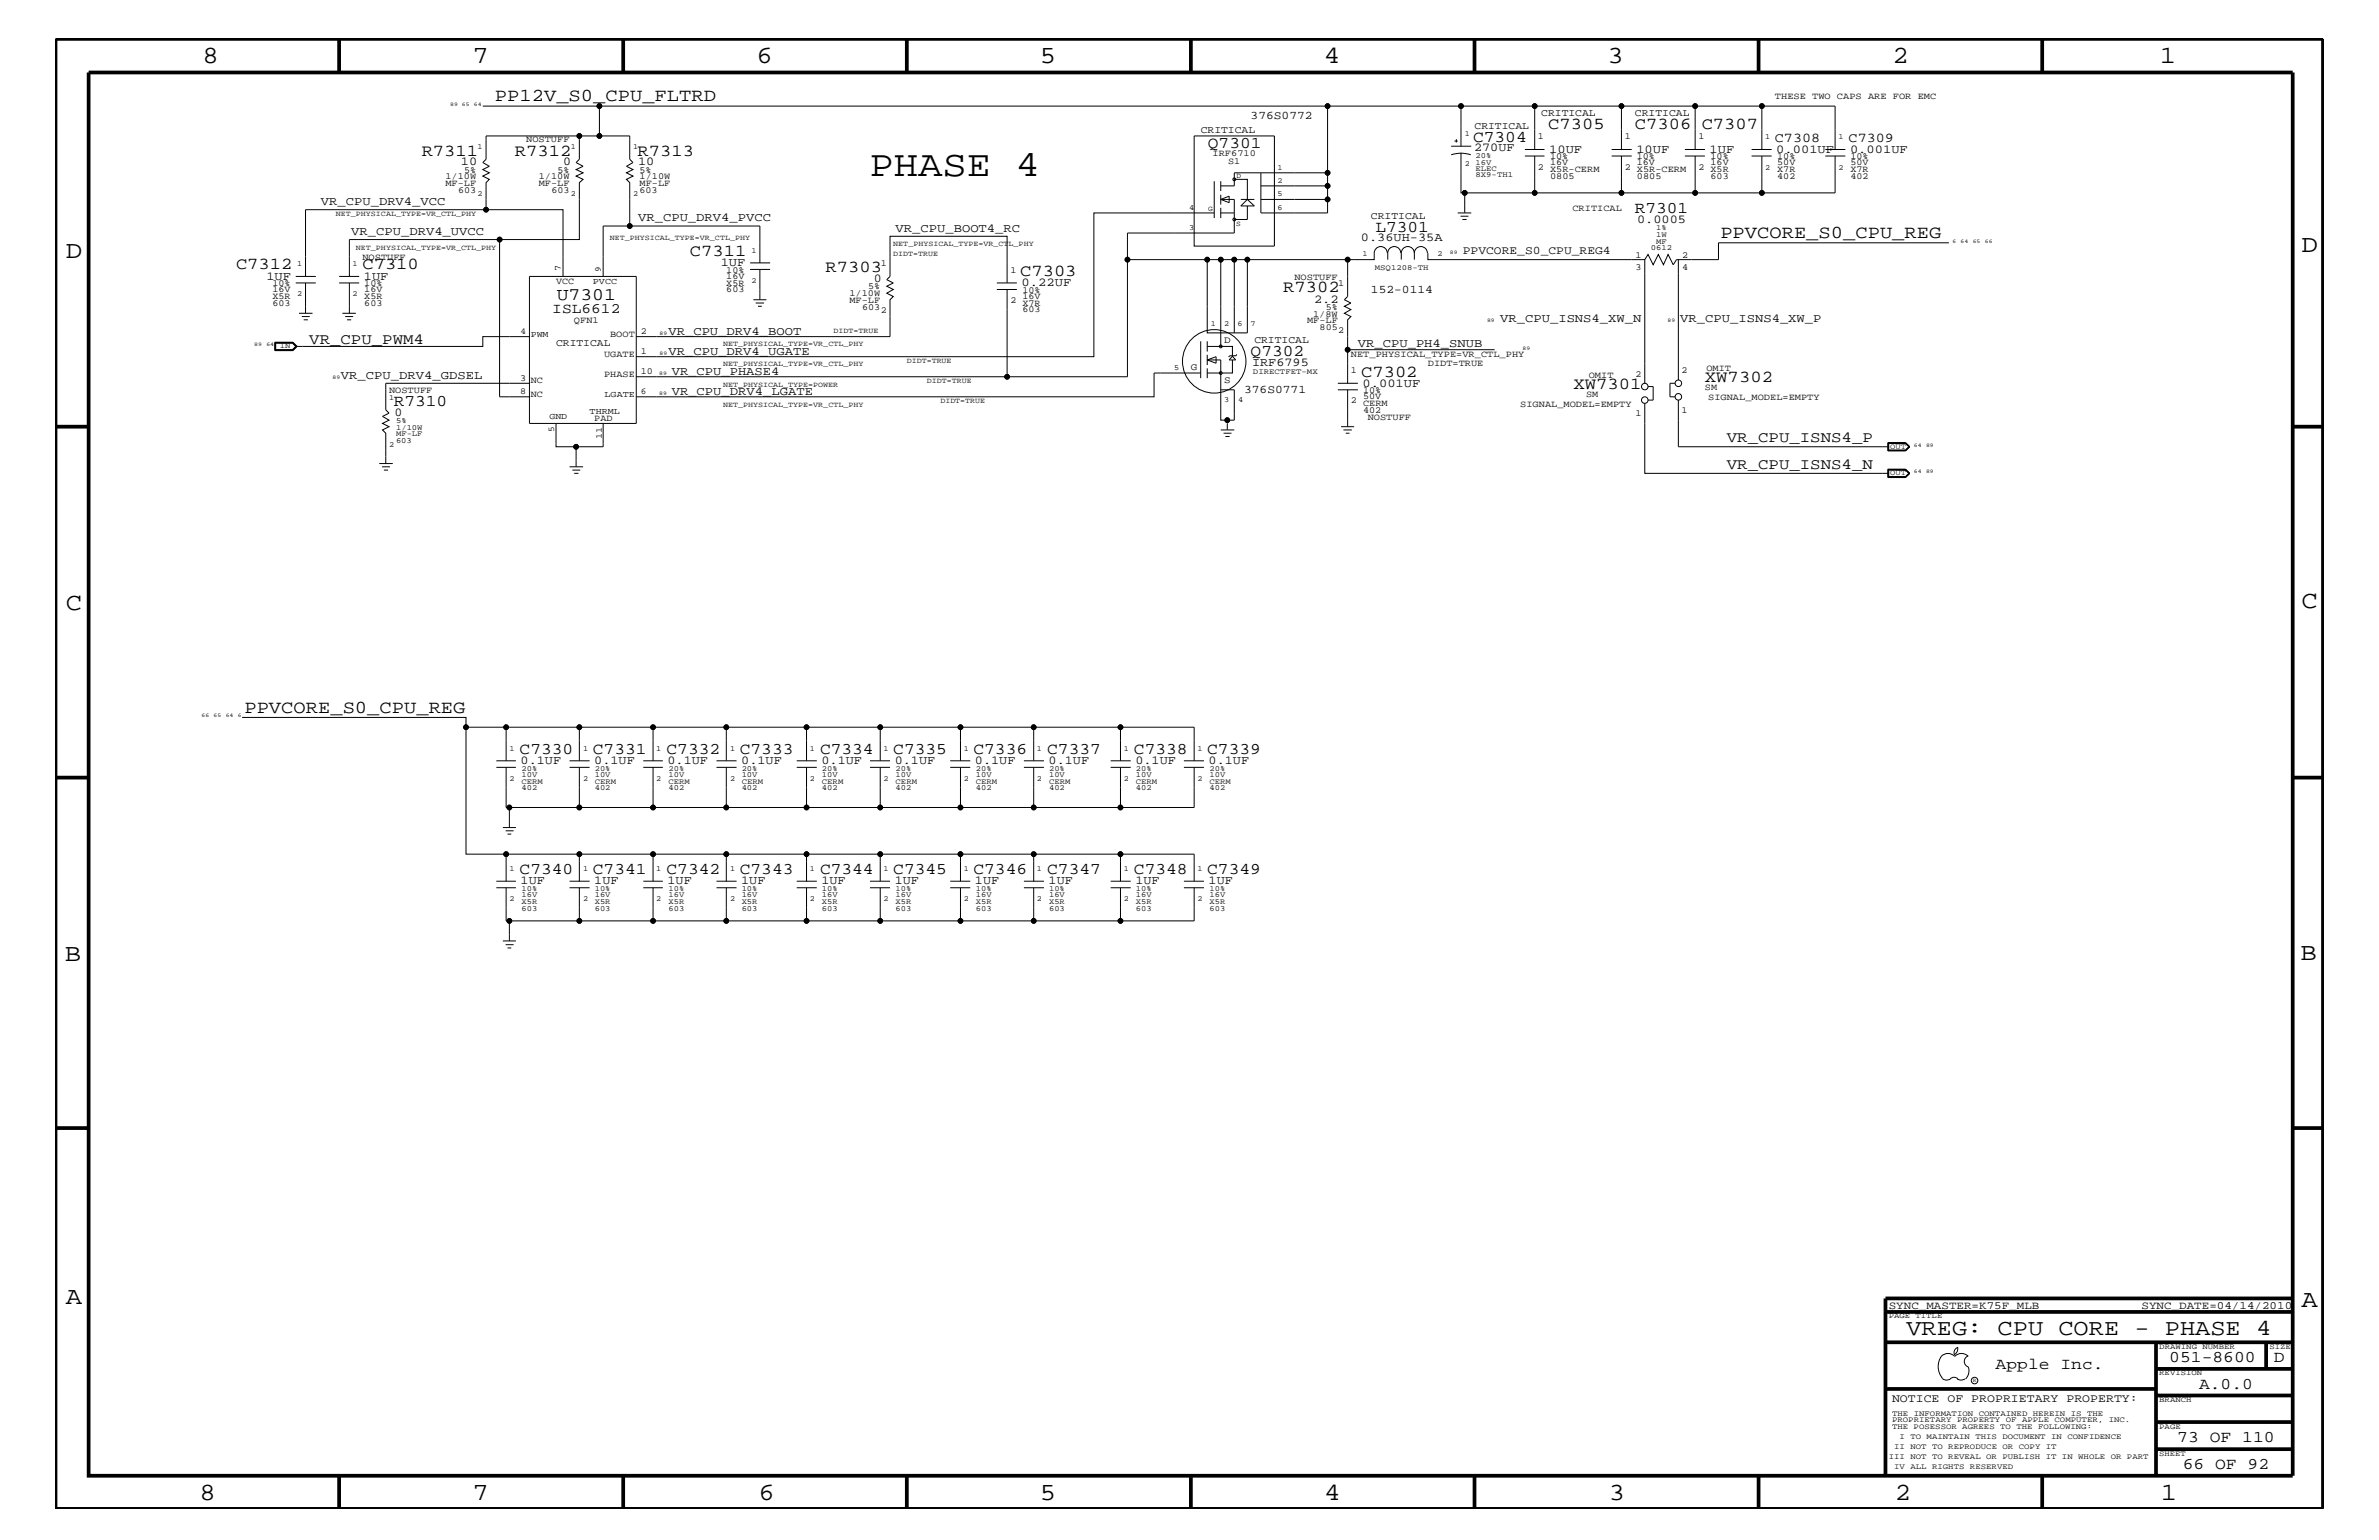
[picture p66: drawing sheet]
<svg xmlns="http://www.w3.org/2000/svg" width="432mm" height="279mm" viewBox="0 0 432 279" stroke-linecap="round" stroke-linejoin="round" font-family="sans-serif">
<defs><g id="words">
<text font-size="6.7" x="157.8" y="31.9">PHASE 4</text>
<g font-size="4.5">
<text x="36.7" y="11.5">8</text>
<text x="85.8" y="11.5">7</text>
<text x="137.3" y="11.5">6</text>
<text x="188.7" y="11.5">5</text>
<text x="240.3" y="11.5">4</text>
<text x="291.8" y="11.5">3</text>
<text x="343.5" y="11.5">2</text>
<text x="392" y="11.5">1</text>
<text x="11.9" y="46.8">D</text>
<text x="417.7" y="45.7">D</text>
<text x="11.9" y="110.6">C</text>
<text x="417.7" y="110.3">C</text>
<text x="11.8" y="174.3">B</text>
<text x="417.6" y="174.2">B</text>
<text x="11.9" y="236.7">A</text>
<text x="417.7" y="237.1">A</text>
<text x="36.2" y="272.1">8</text>
<text x="85.8" y="272.1">7</text>
<text x="137.7" y="272.1">6</text>
<text x="188.7" y="272.1">5</text>
<text x="240.4" y="272.1">4</text>
<text x="292" y="272.1">3</text>
<text x="343.9" y="272.1">2</text>
<text x="392.2" y="272.1">1</text>
</g>
<text font-size="4.1" x="346" y="242.3">VREG: CPU CORE - PHASE 4</text>
<g font-size="3.3">
<text x="89.8" y="18.4">PP12V_S0_CPU_FLTRD</text>
<text x="312.3" y="43.2">PPVCORE_S0_CPU_REG</text>
<text x="44.4" y="129.3">PPVCORE_S0_CPU_REG</text>
</g>
<text font-size="3.2" x="101" y="54.4">U7301</text>
<g font-size="3">
<text x="281" y="23.5">C7305</text>
<text x="296.8" y="23.5">C7306</text>
<text x="308.9" y="23.5">C7307</text>
<text x="76.5" y="28.2">R7311</text>
<text x="93.5" y="28.2">R7312</text>
<text x="115.7" y="28.2">R7313</text>
<text x="219.2" y="26.9">Q7301</text>
<text x="267.4" y="25.7">C7304</text>
<text x="296.7" y="38.7">R7301</text>
<text x="125.2" y="46.5">C7311</text>
<text x="249.6" y="42.1">L7301</text>
<text x="42.8" y="48.9">C7312</text>
<text x="65.8" y="48.9">C7310</text>
<text x="149.9" y="49.4">R7303</text>
<text x="185.2" y="50.2">C7303</text>
<text x="232.9" y="53">R7302</text>
<text x="227" y="64.5">Q7302</text>
<text x="247.1" y="68.4">C7302</text>
<text x="285.6" y="70.6">XW7301</text>
<text x="309.5" y="69.4">XW7302</text>
<text x="71.5" y="73.7">R7310</text>
<text x="94.3" y="136.8">C7330</text>
<text x="107.6" y="136.8">C7331</text>
<text x="121" y="136.8">C7332</text>
<text x="134.3" y="136.8">C7333</text>
<text x="148.8" y="136.8">C7334</text>
<text x="162.1" y="136.8">C7335</text>
<text x="176.7" y="136.8">C7336</text>
<text x="190.1" y="136.8">C7337</text>
<text x="205.8" y="136.8">C7338</text>
<text x="219.1" y="136.8">C7339</text>
<text x="94.3" y="158.6">C7340</text>
<text x="107.6" y="158.6">C7341</text>
<text x="121" y="158.6">C7342</text>
<text x="134.3" y="158.6">C7343</text>
<text x="148.8" y="158.6">C7344</text>
<text x="162.1" y="158.6">C7345</text>
<text x="176.7" y="158.6">C7346</text>
<text x="190.1" y="158.6">C7347</text>
<text x="205.8" y="158.6">C7348</text>
<text x="219.1" y="158.6">C7349</text>
<text x="362.2" y="248.4">Apple Inc.</text>
<text x="393.7" y="247.1">051-8600</text>
<text x="399.2" y="252">A.0.0</text>
<text x="412.7" y="247.1">D</text>
<text x="395.2" y="261.6">73 OF 110</text>
<text x="396.2" y="266.6">66 OF 92</text>
</g>
<g font-size="2.8">
<text x="56.1" y="62.3">VR_CPU_PWM4</text>
<text x="313.4" y="80.2">VR_CPU_ISNS4_P</text>
<text x="313.4" y="85">VR_CPU_ISNS4_N</text>
</g>
<text font-size="2.6" x="100.2" y="56.8">ISL6612</text>
<g font-size="2.5">
<text x="322.2" y="25.9">C7308</text>
<text x="335.5" y="25.9">C7309</text>
</g>
<g font-size="2.2">
<text x="267.5" y="27.4">270UF</text>
<text x="281.2" y="27.7">10UF</text>
<text x="297" y="27.7">10UF</text>
<text x="310.3" y="27.7">1UF</text>
<text x="322.4" y="27.7">0.001UF</text>
<text x="335.8" y="27.7">0.001UF</text>
<text x="83.7" y="30">10</text>
<text x="102.2" y="30">0</text>
<text x="115.8" y="30">10</text>
<text x="58.3" y="37.2">VR_CPU_DRV4_VCC</text>
<text x="115.8" y="40.2">VR_CPU_DRV4_PVCC</text>
<text x="297.1" y="40.4">0.0005</text>
<text x="63.8" y="42.6">VR_CPU_DRV4_UVCC</text>
<text x="162.6" y="42">VR_CPU_BOOT4_RC</text>
<text x="247" y="43.8">0.36UH-35A</text>
<text x="48.3" y="50.7">1UF</text>
<text x="66" y="50.7">1UF</text>
<text x="130.8" y="48.3">1UF</text>
<text x="158.6" y="51.3">0</text>
<text x="185.4" y="51.9">0.22UF</text>
<text x="238.5" y="54.9">2.2</text>
<text x="272.3" y="58.4">VR_CPU_ISNS4_XW_N</text>
<text x="305" y="58.4">VR_CPU_ISNS4_XW_P</text>
<text x="121.3" y="60.8">VR_CPU_DRV4_BOOT</text>
<text x="121.3" y="64.5">VR_CPU_DRV4_UGATE</text>
<text x="246.5" y="63">VR_CPU_PH4_SNUB</text>
<text x="61.9" y="68.7">VR_CPU_DRV4_GDSEL</text>
<text x="121.9" y="71.7">VR_CPU_DRV4_LGATE</text>
<text x="121.9" y="68.1">VR_CPU_PHASE4</text>
<text x="227.2" y="66.5">IRF6795</text>
<text x="247.3" y="70.1">0.001UF</text>
<text x="71.6" y="75.5">0</text>
<text x="94.5" y="138.6">0.1UF</text>
<text x="107.9" y="138.6">0.1UF</text>
<text x="121.2" y="138.6">0.1UF</text>
<text x="134.5" y="138.6">0.1UF</text>
<text x="149.1" y="138.6">0.1UF</text>
<text x="162.4" y="138.6">0.1UF</text>
<text x="177" y="138.6">0.1UF</text>
<text x="190.3" y="138.6">0.1UF</text>
<text x="206.1" y="138.6">0.1UF</text>
<text x="219.4" y="138.6">0.1UF</text>
<text x="94.5" y="160.5">1UF</text>
<text x="107.9" y="160.5">1UF</text>
<text x="121.2" y="160.5">1UF</text>
<text x="134.5" y="160.5">1UF</text>
<text x="149.1" y="160.5">1UF</text>
<text x="162.4" y="160.5">1UF</text>
<text x="177" y="160.5">1UF</text>
<text x="190.3" y="160.5">1UF</text>
<text x="206.1" y="160.5">1UF</text>
<text x="219.4" y="160.5">1UF</text>
</g>
<g font-size="2.1">
<text x="227" y="21.6">376S0772</text>
<text x="265.5" y="46">PPVCORE_S0_CPU_REG4</text>
<text x="248.8" y="53.2">152-0114</text>
<text x="225.8" y="71.3">376S0771</text>
<text x="343.4" y="254.4">NOTICE OF PROPRIETARY PROPERTY:</text>
</g>
<g font-size="2">
<text x="342.8" y="237.4">SYNC_MASTER=K75F_MLB</text>
<text x="388.7" y="237.4">SYNC_DATE=04/14/2010</text>
</g>
<g font-size="1.9">
<text x="267.6" y="23.5">CRITICAL</text>
<text x="279.7" y="21">CRITICAL</text>
<text x="296.8" y="21">CRITICAL</text>
<text x="217.9" y="24.1">CRITICAL</text>
<text x="248.8" y="39.8">CRITICAL</text>
<text x="100.9" y="62.9">CRITICAL</text>
<text x="227.7" y="62.3">CRITICAL</text>
</g>
<g font-size="1.8">
<text x="222.2" y="62.3">D</text>
<text x="216.2" y="67.1">G</text>
<text x="222.2" y="69.5">S</text>
</g>
<g font-size="1.7">
<text x="322.2" y="18">THESE TWO CAPS ARE FOR EMC</text>
<text x="95.5" y="25.9">NOSTUFF</text>
<text x="220.1" y="28.3">IRF6710</text>
<text x="222.9" y="29.7">S1</text>
<text x="279.1" y="25.3">1</text>
<text x="281.3" y="28.9">10%</text>
<text x="294.9" y="25.3">1</text>
<text x="297.1" y="28.9">10%</text>
<text x="308.3" y="25.3">1</text>
<text x="310.5" y="28.9">10%</text>
<text x="322.6" y="28.9">10%</text>
<text x="335.9" y="28.9">10%</text>
<text x="80.9" y="32.5">1/10W</text>
<text x="80.9" y="33.7">MF-LF</text>
<text x="83.1" y="35">603</text>
<text x="84.2" y="31.4">5%</text>
<text x="97.8" y="33.7">MF-LF</text>
<text x="97.8" y="32.5">1/10W</text>
<text x="100.1" y="35">603</text>
<text x="101.2" y="31.4">5%</text>
<text x="116.1" y="33.7">MF-LF</text>
<text x="116.1" y="35">603</text>
<text x="116.1" y="32.5">1/10W</text>
<text x="116.1" y="31.4">5%</text>
<text x="279.1" y="30.8">2</text>
<text x="281.3" y="31.2">X5R-CERM</text>
<text x="281.3" y="32.5">0805</text>
<text x="281.3" y="30">16V</text>
<text x="294.9" y="30.8">2</text>
<text x="297.1" y="32.5">0805</text>
<text x="297.1" y="31.2">X5R-CERM</text>
<text x="297.1" y="30">16V</text>
<text x="308.3" y="30.8">2 X5R</text>
<text x="310.5" y="32.5">603</text>
<text x="310.5" y="30">16V</text>
<text x="322.6" y="32.5">402</text>
<text x="322.6" y="30">50V</text>
<text x="322.6" y="31.2">X7R</text>
<text x="335.9" y="32.5">402</text>
<text x="335.9" y="30">50V</text>
<text x="335.9" y="31.2">X7R</text>
<text x="285.4" y="38.3">CRITICAL</text>
<text x="65.8" y="47.1">NOSTUFF</text>
<text x="296.8" y="46.8">1</text>
<text x="305.3" y="46.8">2</text>
<text x="49.4" y="53">16V</text>
<text x="49.4" y="51.9">10%</text>
<text x="66.1" y="51.9">10%</text>
<text x="66.1" y="53">16V</text>
<text x="100.9" y="51.6">VCC</text>
<text x="101.8" y="49.1" transform="rotate(-90 101.8 49.1)">7</text>
<text x="131.8" y="51.8">X5R</text>
<text x="131.8" y="50.7">16V</text>
<text x="131.8" y="49.6">10%</text>
<text x="131.8" y="53">603</text>
<text x="154.2" y="53.8">1/10W</text>
<text x="157.6" y="52.5">5%</text>
<text x="159.9" y="48.3">1</text>
<text x="183.4" y="49.6">1</text>
<text x="185.6" y="53.2">10%</text>
<text x="234.9" y="50.7">NOSTUFF</text>
<text x="242.9" y="51.9">1</text>
<text x="296.8" y="49.1">3</text>
<text x="305.3" y="49.1">4</text>
<text x="49.4" y="54.2">X5R</text>
<text x="49.4" y="55.5">603</text>
<text x="66.1" y="54.2">X5R</text>
<text x="66.1" y="55.5">603</text>
<text x="104.2" y="58.6">QFN1</text>
<text x="154.2" y="55">MF-LF</text>
<text x="156.5" y="56.2">603</text>
<text x="159.9" y="56.8">2</text>
<text x="183.4" y="55">2</text>
<text x="185.6" y="55.5">X7R</text>
<text x="185.6" y="56.7">603</text>
<text x="185.6" y="54.2">16V</text>
<text x="237.2" y="58.6">MF-LF</text>
<text x="238.3" y="57.4">1/8W</text>
<text x="239.5" y="59.8">805</text>
<text x="240.6" y="56.2">5%</text>
<text x="109.6" y="64.7">UGATE</text>
<text x="110.7" y="61.1">BOOT</text>
<text x="116.3" y="64.3">1</text>
<text x="116.3" y="60.6">2</text>
<text x="242.9" y="60.4">2</text>
<text x="245.2" y="64.7">NET_PHYSICAL_TYPE=VR_CTL_PHY</text>
<text x="70.6" y="71.3">NOSTUFF</text>
<text x="94.4" y="71.6">8</text>
<text x="94.4" y="69.2">3</text>
<text x="96.4" y="69.5">NC</text>
<text x="96.4" y="72">NC</text>
<text x="109.6" y="68.4">PHASE</text>
<text x="116.3" y="67.9">10</text>
<text x="245.2" y="67.7">1</text>
<text x="247.4" y="71.3">10%</text>
<text x="259.2" y="66.5">DIDT=TRUE</text>
<text x="287.9" y="72">SM</text>
<text x="288.4" y="68.6">OMIT</text>
<text x="296.8" y="68.4">2</text>
<text x="305.2" y="67.7">2</text>
<text x="309.5" y="70.7">SM</text>
<text x="309.7" y="67.3">OMIT</text>
<text x="107.9" y="76.4">PAD</text>
<text x="245.2" y="73.2">2</text>
<text x="247.4" y="73.7">CERM</text>
<text x="247.4" y="74.9">402</text>
<text x="247.4" y="72.4">50V</text>
<text x="248.2" y="76.2">NOSTUFF</text>
<text x="275.9" y="73.8">SIGNAL_MODEL=EMPTY</text>
<text x="296.8" y="75.6">1</text>
<text x="305.2" y="75">1</text>
<text x="310" y="72.6">SIGNAL_MODEL=EMPTY</text>
</g>
<g font-size="1.6">
<text x="107.6" y="51.6">PVCC</text>
<text x="109.1" y="49.3" transform="rotate(-90 109.1 49.3)">9</text>
<text x="94.5" y="60.6">4</text>
<text x="96.4" y="61.1">PWM</text>
<text x="109.7" y="72">LGATE</text>
<text x="116.3" y="71.6">6</text>
<text x="99.7" y="76">GND</text>
<text x="107" y="75.1">THRML</text>
<text x="100.6" y="78.3" transform="rotate(-90 100.6 78.3)">5</text>
<text x="109.2" y="79.6" transform="rotate(-90 109.2 79.6)">11</text>
</g>
<g font-size="1.4">
<text x="86.7" y="27.1">1</text>
<text x="103.6" y="27.1">1</text>
<text x="114.9" y="27.1">1</text>
<text x="265.9" y="24.7">1</text>
<text x="267.8" y="28.6">20%</text>
<text x="267.8" y="29.9">16V</text>
<text x="320.4" y="25.3">1</text>
<text x="333.7" y="25.3">1</text>
<text x="86.7" y="35.6">2</text>
<text x="103.6" y="35.6">2</text>
<text x="114.9" y="35.6">2</text>
<text x="224.5" y="32.3">D</text>
<text x="231.9" y="35.6">5</text>
<text x="231.9" y="33.1">2</text>
<text x="231.9" y="30.8">1</text>
<text x="265.9" y="30.2">2</text>
<text x="267.8" y="32.2">8X9-TH1</text>
<text x="267.8" y="31">ELEC</text>
<text x="320.4" y="30.8">2</text>
<text x="333.7" y="30.8">2</text>
<text x="61" y="39.2">NET_PHYSICAL_TYPE=VR_CTL_PHY</text>
<text x="215.8" y="41.7">3</text>
<text x="215.8" y="38">4</text>
<text x="219.3" y="38.2">G</text>
<text x="224.4" y="41">S</text>
<text x="231.9" y="38">6</text>
<text x="300.6" y="41.8">1%</text>
<text x="64.6" y="45.3">NET_PHYSICAL_TYPE=VR_CTL_PHY</text>
<text x="110.7" y="43.5">NET_PHYSICAL_TYPE=VR_CTL_PHY</text>
<text x="136.4" y="45.9">1</text>
<text x="162.1" y="44.6">NET_PHYSICAL_TYPE=VR_CTL_PHY</text>
<text x="162.1" y="46.5">DIDT=TRUE</text>
<text x="247.3" y="46.5">1</text>
<text x="260.9" y="46.5">2</text>
<text x="299.6" y="45.4">0612</text>
<text x="300.6" y="44.2">MF</text>
<text x="300.6" y="43">1W</text>
<text x="53.9" y="53.8">2</text>
<text x="53.9" y="48.3">1</text>
<text x="64" y="53.8">2</text>
<text x="64" y="48.3">1</text>
<text x="136.4" y="51.3">2</text>
<text x="249.6" y="49.1">MSQ1208-TH</text>
<text x="219.8" y="59.2">1</text>
<text x="222.2" y="59.2">2</text>
<text x="224.6" y="59.2">6</text>
<text x="227" y="59.2">7</text>
<text x="50.8" y="63.2">IN</text>
<text x="131.2" y="62.9">NET_PHYSICAL_TYPE=VR_CTL_PHY</text>
<text x="151.3" y="60.4">DIDT=TRUE</text>
<text x="164.6" y="65.9">DIDT=TRUE</text>
<text x="131.2" y="66.5">NET_PHYSICAL_TYPE=VR_CTL_PHY</text>
<text x="131.2" y="70.1">NET_PHYSICAL_TYPE=POWER</text>
<text x="168.2" y="69.5">DIDT=TRUE</text>
<text x="213.1" y="67.1">5</text>
<text x="227.4" y="67.9">DIRECTFET-MX</text>
<text x="70.6" y="72.6">1</text>
<text x="71.9" y="76.8">5%</text>
<text x="131.2" y="73.8">NET_PHYSICAL_TYPE=VR_CTL_PHY</text>
<text x="170.7" y="73.2">DIDT=TRUE</text>
<text x="222.2" y="72.9">3</text>
<text x="224.7" y="72.9">4</text>
<text x="70.6" y="81.1">2</text>
<text x="71.9" y="78">1/10W</text>
<text x="71.9" y="79.2">MF-LF</text>
<text x="71.9" y="80.5">603</text>
<text x="343.1" y="81.4">OUT</text>
<text x="343.1" y="86.2">OUT</text>
<text x="92.5" y="136.2">1</text>
<text x="105.8" y="136.2">1</text>
<text x="119.1" y="136.2">1</text>
<text x="132.5" y="136.2">1</text>
<text x="147" y="136.2">1</text>
<text x="160.4" y="136.2">1</text>
<text x="174.9" y="136.2">1</text>
<text x="188.2" y="136.2">1</text>
<text x="204" y="136.2">1</text>
<text x="217.3" y="136.2">1</text>
<text x="92.5" y="141.7">2</text>
<text x="94.7" y="142.2">CERM</text>
<text x="94.7" y="140.9">10V</text>
<text x="94.7" y="139.8">20%</text>
<text x="94.7" y="143.4">402</text>
<text x="105.8" y="141.7">2</text>
<text x="107.9" y="143.4">402</text>
<text x="107.9" y="139.8">20%</text>
<text x="107.9" y="140.9">10V</text>
<text x="107.9" y="142.2">CERM</text>
<text x="119.1" y="141.7">2</text>
<text x="121.3" y="143.4">402</text>
<text x="121.3" y="139.8">20%</text>
<text x="121.3" y="140.9">10V</text>
<text x="121.3" y="142.2">CERM</text>
<text x="132.5" y="141.7">2</text>
<text x="134.6" y="142.2">CERM</text>
<text x="134.6" y="140.9">10V</text>
<text x="134.6" y="139.8">20%</text>
<text x="134.6" y="143.4">402</text>
<text x="147" y="141.7">2</text>
<text x="149.2" y="139.8">20%</text>
<text x="149.2" y="142.2">CERM</text>
<text x="149.2" y="143.4">402</text>
<text x="149.2" y="140.9">10V</text>
<text x="160.4" y="141.7">2</text>
<text x="162.6" y="142.2">CERM</text>
<text x="162.6" y="140.9">10V</text>
<text x="162.6" y="139.8">20%</text>
<text x="162.6" y="143.4">402</text>
<text x="174.9" y="141.7">2</text>
<text x="177.1" y="143.4">402</text>
<text x="177.1" y="139.8">20%</text>
<text x="177.1" y="140.9">10V</text>
<text x="177.1" y="142.2">CERM</text>
<text x="188.2" y="141.7">2</text>
<text x="190.4" y="142.2">CERM</text>
<text x="190.4" y="140.9">10V</text>
<text x="190.4" y="139.8">20%</text>
<text x="190.4" y="143.4">402</text>
<text x="204" y="141.7">2</text>
<text x="206.2" y="143.4">402</text>
<text x="206.2" y="139.8">20%</text>
<text x="206.2" y="140.9">10V</text>
<text x="206.2" y="142.2">CERM</text>
<text x="217.3" y="141.7">2</text>
<text x="219.5" y="142.2">CERM</text>
<text x="219.5" y="140.9">10V</text>
<text x="219.5" y="139.8">20%</text>
<text x="219.5" y="143.4">402</text>
<text x="92.5" y="158">1</text>
<text x="94.7" y="161.7">10%</text>
<text x="105.8" y="158">1</text>
<text x="107.9" y="161.7">10%</text>
<text x="119.1" y="158">1</text>
<text x="121.3" y="161.7">10%</text>
<text x="132.5" y="158">1</text>
<text x="134.6" y="161.7">10%</text>
<text x="147" y="158">1</text>
<text x="149.2" y="161.7">10%</text>
<text x="160.4" y="158">1</text>
<text x="162.6" y="161.7">10%</text>
<text x="174.9" y="158">1</text>
<text x="177.1" y="161.7">10%</text>
<text x="188.2" y="158">1</text>
<text x="190.4" y="161.7">10%</text>
<text x="204" y="158">1</text>
<text x="206.2" y="161.7">10%</text>
<text x="217.3" y="158">1</text>
<text x="219.5" y="161.7">10%</text>
<text x="92.5" y="163.5">2</text>
<text x="94.7" y="165.2">603</text>
<text x="94.7" y="162.8">16V</text>
<text x="94.7" y="163.9">X5R</text>
<text x="105.8" y="163.5">2</text>
<text x="107.9" y="165.2">603</text>
<text x="107.9" y="162.8">16V</text>
<text x="107.9" y="163.9">X5R</text>
<text x="119.1" y="163.5">2</text>
<text x="121.3" y="163.9">X5R</text>
<text x="121.3" y="162.8">16V</text>
<text x="121.3" y="165.2">603</text>
<text x="132.5" y="163.5">2</text>
<text x="134.6" y="163.9">X5R</text>
<text x="134.6" y="162.8">16V</text>
<text x="134.6" y="165.2">603</text>
<text x="147" y="163.5">2</text>
<text x="149.2" y="163.9">X5R</text>
<text x="149.2" y="162.8">16V</text>
<text x="149.2" y="165.2">603</text>
<text x="160.4" y="163.5">2</text>
<text x="162.6" y="163.9">X5R</text>
<text x="162.6" y="162.8">16V</text>
<text x="162.6" y="165.2">603</text>
<text x="174.9" y="163.5">2</text>
<text x="177.1" y="162.8">16V</text>
<text x="177.1" y="165.2">603</text>
<text x="177.1" y="163.9">X5R</text>
<text x="188.2" y="163.5">2</text>
<text x="190.4" y="163.9">X5R</text>
<text x="190.4" y="162.8">16V</text>
<text x="190.4" y="165.2">603</text>
<text x="204" y="163.5">2</text>
<text x="206.2" y="163.9">X5R</text>
<text x="206.2" y="162.8">16V</text>
<text x="206.2" y="165.2">603</text>
<text x="217.3" y="163.5">2</text>
<text x="219.5" y="163.9">X5R</text>
<text x="219.5" y="162.8">16V</text>
<text x="219.5" y="165.2">603</text>
<text x="342.8" y="239.2">PAGE TITLE</text>
<text x="391.9" y="244.7">DRAWING NUMBER</text>
<text x="411.9" y="244.7">SIZE</text>
<text x="391.9" y="249.5">REVISION</text>
<text x="343.4" y="256.8">THE INFORMATION CONTAINED HEREIN IS THE</text>
<text x="391.9" y="254.4">BRANCH</text>
<text x="343.4" y="259.3">THE POSESSOR AGREES TO THE FOLLOWING:</text>
<text x="343.4" y="258">PROPRIETARY PROPERTY OF APPLE COMPUTER, INC.</text>
<text x="343.8" y="262.9">II NOT TO REPRODUCE OR COPY IT</text>
<text x="344.8" y="261.1">I TO MAINTAIN THIS DOCUMENT IN CONFIDENCE</text>
<text x="391.9" y="259.3">PAGE</text>
<text x="342.8" y="264.7">III NOT TO REVEAL OR PUBLISH IT IN WHOLE OR PART</text>
<text x="343.8" y="266.6">IV ALL RIGHTS RESERVED</text>
<text x="391.9" y="264.1">SHEET</text>
</g>
<g font-size="1">
<text x="81.7" y="19.2">89 65</text>
<text x="86" y="19.2">64</text>
<text x="263.1" y="46">89</text>
<text x="354.4" y="44.1">6</text>
<text x="355.9" y="44.1">64</text>
<text x="358.1" y="44.1">65</text>
<text x="360.3" y="44.1">66</text>
<text x="269.9" y="58.4">89</text>
<text x="302.7" y="58.4">89</text>
<text x="46.1" y="62.9">89</text>
<text x="48.3" y="62.9">64</text>
<text x="119.7" y="60.8">89</text>
<text x="119.7" y="64.5">89</text>
<text x="276.4" y="63.4">89</text>
<text x="60.4" y="68.7">89</text>
<text x="119.6" y="68.1">89</text>
<text x="119.6" y="71.7">89</text>
<text x="347.4" y="81.1">64</text>
<text x="349.6" y="81.1">89</text>
<text x="347.4" y="85.9">64</text>
<text x="349.6" y="85.9">89</text>
<text x="36.6" y="130.2">66</text>
<text x="38.8" y="130.2">65</text>
<text x="41" y="130.2">64</text>
<text x="43.2" y="130.2">6</text>
<text x="358.1" y="250.7">R</text>
</g>
</g></defs>
<g fill="none" stroke="#000" stroke-width=".18">
<path d="M87.6 19.2h21.2M108.8 19.2v5.5h-3.6v4.2l-.6 .6 1.2 .7-1.2 .6 1.2 .6-1.2 .5 1.2 .6-.6 .6v10.4h-41.8v6.7M108.8 19.2h156.4v7.3M241 19.2v14.5M265.2 19.2h13.4M278.6 19.2h15.7v7.9M278.6 19.2v7.9M294.3 19.2h13.4v7.9M307.7 19.2h12.1v7.9M319.8 19.2h13.3v7.9M88.2 38h14v12.2M105.2 24.7h-17v4.2l-.6 .6 1.2 .7-1.2 .6 1.2 .6-1.2 .5 1.2 .6-.6 .6v4.9h-32.7v12.2"/>
<path d="M108.8 24.7h5.5v4.2l.6 .6-1.2 .7 1.2 .6-1.2 .6 1.2 .5-1.2 .6 .6 .6v7.9h23.6v6.7M216.7 24.7h14.6v19.9h-14.6zM220.4 38.6h-21.9v26.1h-83M220.4 32.9v6.7M221.6 36.2h2.4v6.1h-19.4v4.8h14.5M221.6 38.6h2.4M221.6 32.9v1.8M221.6 35.3v1.8M221.6 37.7v1.9M221.6 36.2l1.5-.6v1.2zM224 32.5h2.4v3.7l1.3 1.2h-2.5l1.2-1.2M225.2 36.2h2.5"/>
<path d="M226.4 37.4v2.4h-2.4M228.9 31.4v7.2h12.1v-2.4h-12.1M228.9 33.7h12.1v2.5M241 31.4h-17v2.3h-2.4M263.4 28.1a5.8 5.8 0 0 1 3.6 0M263.4 26.5h3.6M264 25.6h.6M264.3 25.3v.6M264.6 38.6h2.4M265.1 39.2h1.4M265.2 27.7v7.3h13.4M265.4 39.8h.8"/>
<path d="M265.9 35v3.6M276.8 28.3h3.5M276.8 27.1h3.5M278.6 28.3v6.7h15.7M292.5 28.3h3.7M292.5 27.1h3.7M294.3 28.3v6.7h13.4M305.8 28.3h3.7M305.8 27.1h3.7M307.7 28.3v6.7h12.1M317.9 28.3h3.7M317.9 27.1h3.7"/>
<path d="M319.8 28.3v6.7M331.3 28.3h3.6M331.3 27.1h3.6M333.1 28.3v6.7h-13.3M53.7 51.3h3.6M53.7 50.2h3.6M54.3 56.8h2.4M54.8 57.4h1.4M55.1 58h.8M55.5 51.3v5.5M61.6 51.3h3.6M61.6 50.2h3.6"/>
<path d="M62.1 56.8h2.5M62.7 57.4h1.4M63 58h.8M63.4 51.3v5.5M90.7 43.5v28.5h5.4M96.1 50.2h19.4v26.6h-19.4zM114.3 41h-4.8v9.2M136.1 48.9h3.7M136.1 47.7h3.7M136.7 54.4h2.4M137.2 55h1.5M137.6 55.6h.7"/>
<path d="M137.9 48.9v5.5M180.9 52.5h3.7M180.9 51.3h3.7M182.8 51.3v-8.4h-21.3v7.3l-.5 .5 1.1 .6-1.1 .6 1.1 .6-1.1 .7 1.1 .6-.6 .6v6.7h-46M182.8 52.5v15.9M204.6 47.1v21.3h-89.1M219.1 47.1v13.3h7.3v-13.3M219.1 47.1h4.9M221.6 47.1v15.8M226.4 47.1h-2.4v13.3M244.6 47.1v6.7l-.6 .6 1.2 .6-1.2 .6 1.2 .6-1.2 .6 1.2 .6-.6 .6v11.5M251.8 45.9a1.19 1.19 0 0 0-1.2-1.2 1.19 1.19 0 0 0-1.2 1.2v1.2h-23"/>
<path d="M254.3 45.9a1.19 1.19 0 0 0-1.2-1.2 1.19 1.19 0 0 0-1.2 1.2v1.2M256.7 45.9a1.19 1.19 0 0 0-1.2-1.2 1.19 1.19 0 0 0-1.2 1.2v1.2M256.7 45.9a1.19 1.19 0 0 1 1.2-1.2 1.19 1.19 0 0 1 1.2 1.2M256.7 45.9v1.2M298.5 47.1v22.4M304.6 47.1v21.8M353.7 44.1h-41.8v3h-7.6l-.6 .9-.9-1.8-.9 1.8-.9-1.8-.9 1.8-1-1.8-.6 .9h-39.3v-1.2M49.9 62.1h3.3l.7 .8-.7 .7h-3.3zM50 62.3h3.1l.6 .6-.6 .5h-3.1zM53.1 62.2l.7 .7-.7 .6M53.1 62.2h-3.1v1.3h3.1M96.1 69.5h-26.1v4.9l.6 .6-1.2 .6 1.2 .6-1.2 .6 1.2 .6-1.2 .6 .6 .6v5.5"/>
<path d="M96.1 61.1h-8.5v1.8h-33.9M100.9 76.8v4.3h8.6v-4.3M217.9 67.7h-8.4v4.3h-94M217.9 61.9v6.7M219.1 62.9h4.6v1.6M219.1 65.3h2.5v10.9h2.4v-5.5h-2.4M219.1 61.9v1.9M219.1 64.4v1.8M219.1 66.8v1.8M219.1 65.3l1.6-.6v1.2zM221.6 78h2.4M222.1 78.6h1.4"/>
<path d="M222.4 79.2h.8M222.8 76.2v1.8M223.7 64.6l.6 .7h-1.2zM223.7 65.3v2.4h-4.6M224.5 64.3l-.1 .2h-1.2l-.2 .3M242.8 70.7h3.7M242.8 69.5h3.7M243.4 77.4h2.4M243.8 78h1.6M244.3 78.6h.6M244.6 70.7v6.7M244.6 63.4h26.7"/>
<path d="M298.5 73.2v12.7h44.3M299.1 70.1h1v2.5h-1M304 69.5h-.9v2.5h.9M304.6 72.6v8.5h38.2M68.8 84.1h2.5M69.3 84.7h1.5M69.7 85.3h.7M103.4 84.7h2.4M103.9 85.3h1.4M104.2 85.9h.8M104.6 81.1v3.6M342.6 80.3h3.3l.7 .8-.7 .7h-3.3z"/>
<path d="M342.6 85.1h3.3l.7 .8-.7 .7h-3.3zM342.8 85.3h3.1l.6 .6-.6 .6h-3.1zM342.8 80.5h3.1l.6 .6-.6 .5h-3.1zM345.9 85.2h-3.2v1.4h3.2M345.9 80.4h-3.2v1.3h3.2M345.9 85.2l.7 .7M345.9 85.2l.6 .7-.6 .7M345.9 80.4l.7 .7M345.9 80.4l.6 .7-.6 .6M346.6 85.9l-.7 .7M346.6 81.1l-.7 .6M43.9 130.2h40.7v24.8h7.3"/>
<path d="M84.6 131.9h7.3v6.1M90.1 139.2h3.5M90.1 138h3.5M91.9 131.9h13.3v6.1M91.9 139.2v7.3h.6M103.4 139.2h3.6M103.4 138h3.6M105.2 131.9h13.3v6.1M105.2 139.2v7.3h13.3M116.8 139.2h3.5M116.8 138h3.5M118.5 131.9h13.3v6.1"/>
<path d="M118.5 139.2v7.3h13.3M130 139.2h3.7M130 138h3.7M131.8 131.9h14.6v6.1M131.8 139.2v7.3h14.6M144.6 139.2h3.7M144.6 138h3.7M146.4 131.9h13.4v6.1M146.4 139.2v7.3h13.4M157.9 139.2h3.6M157.9 138h3.6M159.8 131.9h14.5v6.1"/>
<path d="M159.8 139.2v7.3h14.5M172.5 139.2h3.6M172.5 138h3.6M174.3 131.9h13.3v6.1M174.3 139.2v7.3h13.3M185.8 139.2h3.7M185.8 138h3.7M187.6 131.9h15.8v6.1M187.6 139.2v7.3h15.8M201.6 139.2h3.6M201.6 138h3.6M203.4 139.2v7.3h13.3v-7.3"/>
<path d="M203.4 131.9h13.3v6.1M214.9 139.2h3.6M214.9 138h3.6M90.1 159.9h3.5M91.3 150.1h2.3M91.8 150.7h1.4M92.1 151.3h.7M103.4 159.9h3.6M105.2 155h-13.3v4.9M105.2 146.5h-12.7v3.6M105.2 155v4.9M105.2 155h111.5v4.9"/>
<path d="M116.8 159.9h3.5M118.5 155v4.9M130 159.9h3.7M131.8 155v4.9M144.6 159.9h3.7M146.4 155v4.9M157.9 159.9h3.6M159.8 155v4.9M172.5 159.9h3.6M174.3 155v4.9M185.8 159.9h3.7M187.6 155v4.9"/>
<path d="M201.6 159.9h3.6M203.4 155v4.9M214.9 159.9h3.6M90.1 161.1h3.5M91.3 170.7h2.3M91.8 171.4h1.4M91.9 161.1v6h.6M92.1 172h.7M103.4 161.1h3.6M105.2 161.1v6h13.3M105.2 167.1h-12.7v3.6M116.8 161.1h3.5"/>
<path d="M118.5 161.1v6h13.3M130 161.1h3.7M131.8 161.1v6h14.6M144.6 161.1h3.7M146.4 161.1v6h13.4M157.9 161.1h3.6M159.8 161.1v6M159.8 167.1h14.5M172.5 161.1h3.6M174.3 161.1v6h13.3M185.8 161.1h3.7M187.6 161.1v6h15.8"/>
<path d="M201.6 161.1h3.6M203.4 161.1v6h13.3v-6M214.9 161.1h3.6M352.3 246.1a1.69 1.69 0 0 1 2.5 0 1.72 1.72 0 0 1 2.4 0M352.4 246a3.2 3.2 0 0 0 .4 4.3l.8 .1 .4-.2M354 250.2l.7-.3 .7 .3M355.2 250.2l.7 .2 .7-.2M355.3 244.4v.3a1.18 1.18 0 0 1-.6 1.1M355.4 244.4a.99 .99 0 0 0-.6 1.4M357.2 246a1.04 1.04 0 0 0-.7 1 1.04 1.04 0 0 0 .7 1M357.3 248l.1 .7a2.11 2.11 0 0 1-.6 1.5"/>
<circle cx="108.8" cy="19.2" r=".42"/>
<circle cx="241" cy="19.2" r=".42"/>
<circle cx="265.2" cy="19.2" r=".42"/>
<circle cx="278.6" cy="19.2" r=".42"/>
<circle cx="294.3" cy="19.2" r=".42"/>
<circle cx="307.7" cy="19.2" r=".42"/>
<circle cx="319.8" cy="19.2" r=".42"/>
<circle cx="88.2" cy="38" r=".42"/>
<circle cx="105.2" cy="24.7" r=".42"/>
<circle cx="108.8" cy="24.7" r=".42"/>
<circle cx="224" cy="32.5" r=".25"/>
<circle cx="224" cy="39.8" r=".25"/>
<circle cx="241" cy="31.4" r=".42"/>
<circle cx="241" cy="33.7" r=".42"/>
<circle cx="241" cy="36.2" r=".42"/>
<circle cx="265.9" cy="35" r=".42"/>
<circle cx="278.6" cy="35" r=".42"/>
<circle cx="294.3" cy="35" r=".42"/>
<circle cx="307.7" cy="35" r=".42"/>
<circle cx="319.8" cy="35" r=".42"/>
<circle cx="90.7" cy="43.5" r=".42"/>
<circle cx="114.3" cy="41" r=".42"/>
<circle cx="204.6" cy="47.1" r=".42"/>
<circle cx="219.1" cy="47.1" r=".42"/>
<circle cx="221.6" cy="47.1" r=".42"/>
<circle cx="224" cy="47.1" r=".42"/>
<circle cx="226.4" cy="47.1" r=".42"/>
<circle cx="244.6" cy="47.1" r=".42"/>
<circle cx="182.8" cy="68.4" r=".42"/>
<circle cx="220.4" cy="65.6" r="5.8"/>
<circle cx="221.6" cy="62.9" r=".25"/>
<circle cx="221.6" cy="67.7" r=".25"/>
<circle cx="222.8" cy="76.2" r=".42"/>
<circle cx="244.6" cy="63.4" r=".42"/>
<circle cx="298.5" cy="72.6" r=".59"/>
<circle cx="298.5" cy="70.1" r=".59"/>
<circle cx="304.6" cy="69.5" r=".59"/>
<circle cx="304.6" cy="72" r=".59"/>
<circle cx="104.6" cy="81.1" r=".42"/>
<circle cx="84.6" cy="131.9" r=".42"/>
<circle cx="91.9" cy="131.9" r=".42"/>
<circle cx="105.2" cy="131.9" r=".42"/>
<circle cx="118.5" cy="131.9" r=".42"/>
<circle cx="131.8" cy="131.9" r=".42"/>
<circle cx="146.4" cy="131.9" r=".42"/>
<circle cx="159.8" cy="131.9" r=".42"/>
<circle cx="174.3" cy="131.9" r=".42"/>
<circle cx="187.6" cy="131.9" r=".42"/>
<circle cx="203.4" cy="131.9" r=".42"/>
<circle cx="91.9" cy="155" r=".42"/>
<circle cx="92.5" cy="146.5" r=".42"/>
<circle cx="105.2" cy="146.5" r=".42"/>
<circle cx="105.2" cy="155" r=".42"/>
<circle cx="118.5" cy="146.5" r=".42"/>
<circle cx="118.5" cy="155" r=".42"/>
<circle cx="131.8" cy="146.5" r=".42"/>
<circle cx="131.8" cy="155" r=".42"/>
<circle cx="146.4" cy="155" r=".42"/>
<circle cx="146.4" cy="146.5" r=".42"/>
<circle cx="159.8" cy="155" r=".42"/>
<circle cx="159.8" cy="146.5" r=".42"/>
<circle cx="174.3" cy="146.5" r=".42"/>
<circle cx="174.3" cy="155" r=".42"/>
<circle cx="187.6" cy="146.5" r=".42"/>
<circle cx="187.6" cy="155" r=".42"/>
<circle cx="203.4" cy="146.5" r=".42"/>
<circle cx="203.4" cy="155" r=".42"/>
<circle cx="92.5" cy="167.1" r=".42"/>
<circle cx="105.2" cy="167.1" r=".42"/>
<circle cx="118.5" cy="167.1" r=".42"/>
<circle cx="131.8" cy="167.1" r=".42"/>
<circle cx="146.4" cy="167.1" r=".42"/>
<circle cx="159.8" cy="167.1" r=".42"/>
<circle cx="174.3" cy="167.1" r=".42"/>
<circle cx="187.6" cy="167.1" r=".42"/>
<circle cx="203.4" cy="167.1" r=".42"/>
<circle cx="358.4" cy="250.5" r=".59"/>
</g>
<g fill="none" stroke="#000" stroke-width=".68" stroke-linecap="butt">
<path d="M10.1 7.1h411.5v266.7h-411.5zM16.1 13.2h400v254.5h-400zM61.6 7.1v6.1M113.1 7.1v6.1M164.6 7.1v6.1M216.2 7.1v6.1M267.6 7.1v6.1M319.2 7.1v6.1M370.7 7.1v6.1M10.1 77.4h6M416.1 77.4h5.5M10.1 141.1h6"/>
<path d="M416.1 141.1h5.5M10.1 204.7h6M416.1 204.7h5.5M342.2 238h73.9M416.1 235.6h-73.9v32.1M342.2 243.5h73.9M342.2 252h49.1M391.3 243.5v24.2M391.3 258h24.8M391.3 253.2h24.8M391.3 248.4h24.8M411.3 243.5v4.9"/>
<path d="M61.6 267.7v6.1M113.1 267.7v6.1M164.6 267.7v6.1M216.2 268v5.8M267.6 267.7v6.1M319.2 267.7v6.1M370.7 267.7v6.1M391.3 262.9h24.8"/>
</g>
<g fill="#000">
<circle cx="108.8" cy="19.2" r=".42"/>
<circle cx="241" cy="19.2" r=".42"/>
<circle cx="265.2" cy="19.2" r=".42"/>
<circle cx="278.6" cy="19.2" r=".42"/>
<circle cx="294.3" cy="19.2" r=".42"/>
<circle cx="307.7" cy="19.2" r=".42"/>
<circle cx="319.8" cy="19.2" r=".42"/>
<circle cx="88.2" cy="38" r=".42"/>
<circle cx="105.2" cy="24.7" r=".42"/>
<circle cx="108.8" cy="24.7" r=".42"/>
<circle cx="241" cy="31.4" r=".42"/>
<circle cx="241" cy="33.7" r=".42"/>
<circle cx="241" cy="36.2" r=".42"/>
<circle cx="265.9" cy="35" r=".42"/>
<circle cx="278.6" cy="35" r=".42"/>
<circle cx="294.3" cy="35" r=".42"/>
<circle cx="307.7" cy="35" r=".42"/>
<circle cx="319.8" cy="35" r=".42"/>
<circle cx="90.7" cy="43.5" r=".42"/>
<circle cx="114.3" cy="41" r=".42"/>
<circle cx="204.6" cy="47.1" r=".42"/>
<circle cx="219.1" cy="47.1" r=".42"/>
<circle cx="221.6" cy="47.1" r=".42"/>
<circle cx="224" cy="47.1" r=".42"/>
<circle cx="226.4" cy="47.1" r=".42"/>
<circle cx="244.6" cy="47.1" r=".42"/>
<circle cx="182.8" cy="68.4" r=".42"/>
<circle cx="222.8" cy="76.2" r=".42"/>
<circle cx="244.6" cy="63.4" r=".42"/>
<circle cx="104.6" cy="81.1" r=".42"/>
<circle cx="84.6" cy="131.9" r=".42"/>
<circle cx="91.9" cy="131.9" r=".42"/>
<circle cx="105.2" cy="131.9" r=".42"/>
<circle cx="118.5" cy="131.9" r=".42"/>
<circle cx="131.8" cy="131.9" r=".42"/>
<circle cx="146.4" cy="131.9" r=".42"/>
<circle cx="159.8" cy="131.9" r=".42"/>
<circle cx="174.3" cy="131.9" r=".42"/>
<circle cx="187.6" cy="131.9" r=".42"/>
<circle cx="203.4" cy="131.9" r=".42"/>
<circle cx="91.9" cy="155" r=".42"/>
<circle cx="92.5" cy="146.5" r=".42"/>
<circle cx="105.2" cy="146.5" r=".42"/>
<circle cx="105.2" cy="155" r=".42"/>
<circle cx="118.5" cy="146.5" r=".42"/>
<circle cx="118.5" cy="155" r=".42"/>
<circle cx="131.8" cy="146.5" r=".42"/>
<circle cx="131.8" cy="155" r=".42"/>
<circle cx="146.4" cy="155" r=".42"/>
<circle cx="146.4" cy="146.5" r=".42"/>
<circle cx="159.8" cy="155" r=".42"/>
<circle cx="159.8" cy="146.5" r=".42"/>
<circle cx="174.3" cy="146.5" r=".42"/>
<circle cx="174.3" cy="155" r=".42"/>
<circle cx="187.6" cy="146.5" r=".42"/>
<circle cx="187.6" cy="155" r=".42"/>
<circle cx="203.4" cy="146.5" r=".42"/>
<circle cx="203.4" cy="155" r=".42"/>
<circle cx="92.5" cy="167.1" r=".42"/>
<circle cx="105.2" cy="167.1" r=".42"/>
<circle cx="118.5" cy="167.1" r=".42"/>
<circle cx="131.8" cy="167.1" r=".42"/>
<circle cx="146.4" cy="167.1" r=".42"/>
<circle cx="159.8" cy="167.1" r=".42"/>
<circle cx="174.3" cy="167.1" r=".42"/>
<circle cx="187.6" cy="167.1" r=".42"/>
<circle cx="203.4" cy="167.1" r=".42"/>
</g>
<use href="#words"/>
</svg>
